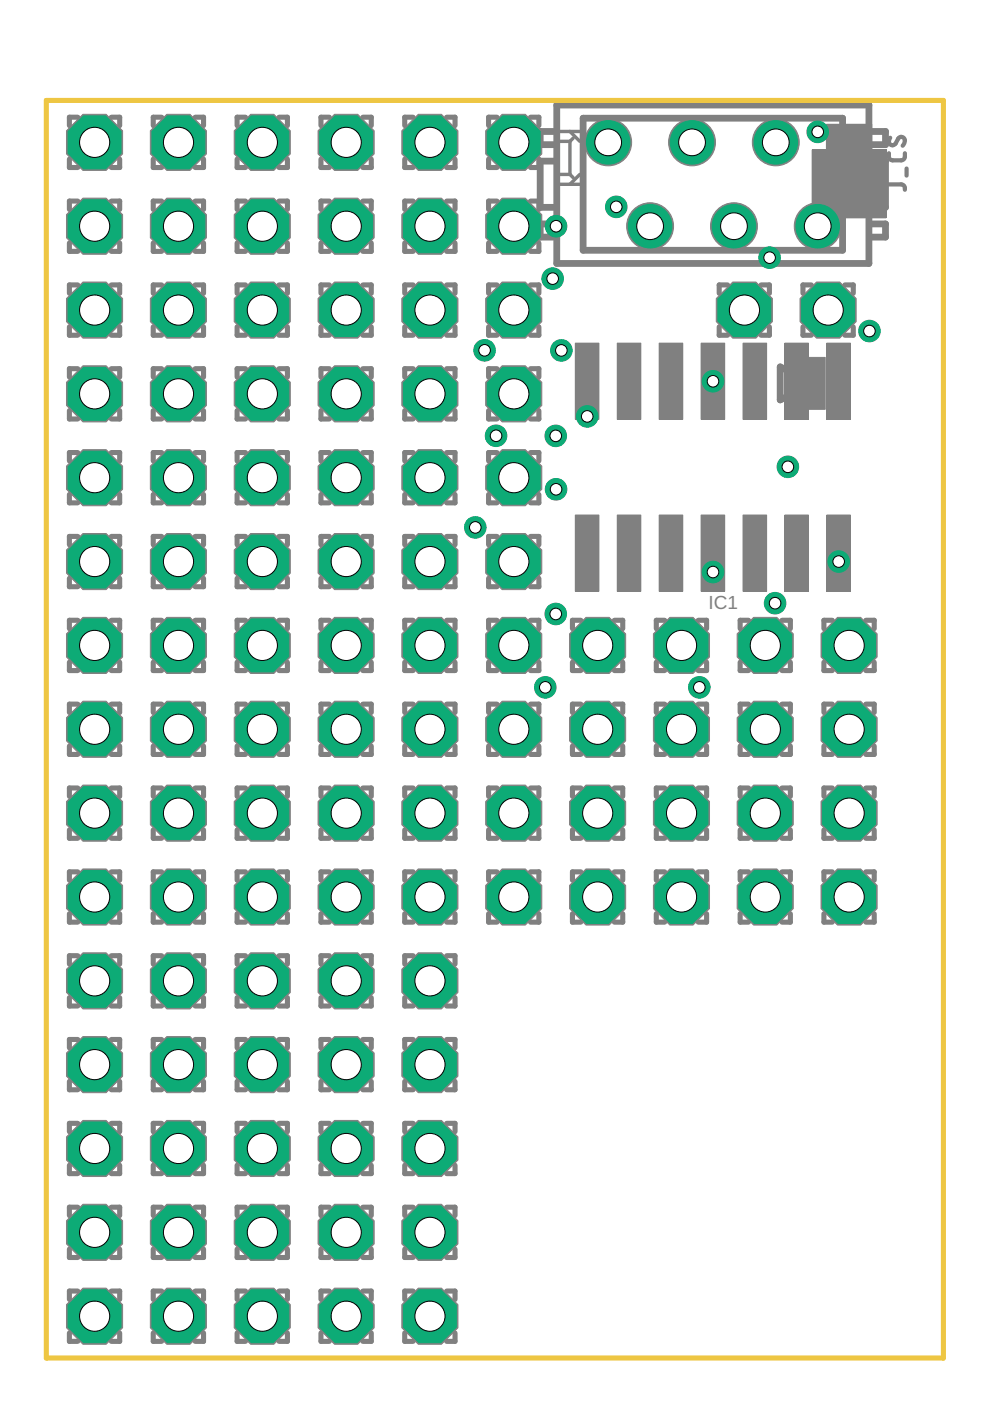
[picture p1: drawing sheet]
<svg xmlns="http://www.w3.org/2000/svg" width="210mm" height="297mm" viewBox="0 0 210 297" stroke-linecap="round" stroke-linejoin="round" font-family="sans-serif">
<defs><g id="words">
<text font-size="4" fill="#808080" x="150.2" y="129">IC1</text>
</g></defs>
<path d="M117.3 34.2h-2.8v9.8h2.8M117.3 27.9h-2.8v2.8h2.8M118 22.3h66.2v33.6h-66.2zM123.6 25.1h55v28h-55zM185 34.2h2.7v9.8h-2.7M185 27.9h2.7v2.8h-2.7M117.3 47.5h-2.8v2.8h2.8M185 47.5h2.7v2.8h-2.7M165.4 77.8l7 3.5-7 3.5z" fill="none" stroke="#808080" stroke-width="1.4"/>
<g fill="#808080" stroke="#808080" stroke-width=".21">
<path d="M170.7 75.8h4.3v11h-4.3z"/>
<path d="M175.3 72.7h5v16.2h-5z"/>
<path d="M175.3 109.2h5v16.2h-5z"/>
<path d="M166.4 72.7h5v16.2h-5z"/>
<path d="M157.5 72.7h5v16.2h-5z"/>
<path d="M166.4 109.2h5v16.2h-5z"/>
<path d="M157.5 109.2h5v16.2h-5z"/>
<path d="M148.7 72.7h4.9v16.2h-4.9z"/>
<path d="M148.7 109.2h4.9v16.2h-4.9z"/>
<path d="M139.8 72.7h5v16.2h-5z"/>
<path d="M130.9 72.7h5v16.2h-5z"/>
<path d="M139.8 109.2h5v16.2h-5z"/>
<path d="M130.9 109.2h5v16.2h-5z"/>
<path d="M122 72.7h5v16.2h-5z"/>
<path d="M122 109.2h5v16.2h-5z"/>
<path d="M175.2 26.4h9.6v5.1h-9.6z"/>
<path d="M175.2 32h9.6v5.2h-9.6z"/>
<path d="M175.2 37.7h9.6v5.2h-9.6z"/>
<path d="M175.7 73.1h4.2v15.5h-4.2z"/>
<path d="M175.7 109.6h4.2v15.4h-4.2z"/>
<path d="M166.8 73.1h4.2v15.5h-4.2z"/>
<path d="M157.9 73.1h4.3v15.5h-4.3z"/>
<path d="M166.8 109.6h4.2v15.4h-4.2z"/>
<path d="M157.9 109.6h4.3v15.4h-4.3z"/>
<path d="M149 73.1h4.3v15.5h-4.3z"/>
<path d="M149 109.6h4.3v15.4h-4.3z"/>
<path d="M140.1 73.1h4.3v15.5h-4.3z"/>
<path d="M131.2 73.1h4.3v15.5h-4.3z"/>
<path d="M140.1 109.6h4.3v15.4h-4.3z"/>
<path d="M131.2 109.6h4.3v15.4h-4.3z"/>
<path d="M122.3 73.1h4.3v15.5h-4.3z"/>
<path d="M122.3 109.6h4.3v15.4h-4.3z"/>
<path d="M172.2 31.8h15.7v14.4h-15.7z"/>
<circle cx="91.1" cy="279.1" r="6.4"/>
<circle cx="73.4" cy="279.1" r="6.4"/>
<circle cx="55.6" cy="279.1" r="6.4"/>
<circle cx="37.8" cy="279.1" r="6.4"/>
<circle cx="20" cy="279.1" r="6.4"/>
<circle cx="20" cy="261.3" r="6.4"/>
<circle cx="37.8" cy="261.3" r="6.4"/>
<circle cx="91.1" cy="261.3" r="6.4"/>
<circle cx="55.6" cy="261.3" r="6.4"/>
<circle cx="73.4" cy="261.3" r="6.4"/>
<circle cx="91.1" cy="243.5" r="6.4"/>
<circle cx="73.4" cy="243.5" r="6.4"/>
<circle cx="37.8" cy="243.5" r="6.4"/>
<circle cx="55.6" cy="243.5" r="6.4"/>
<circle cx="20" cy="243.5" r="6.4"/>
<circle cx="91.1" cy="225.7" r="6.4"/>
<circle cx="73.4" cy="225.7" r="6.4"/>
<circle cx="55.6" cy="225.7" r="6.4"/>
<circle cx="37.8" cy="225.7" r="6.4"/>
<circle cx="20" cy="225.7" r="6.4"/>
<circle cx="91.1" cy="208" r="6.4"/>
<circle cx="20" cy="154.6" r="6.4"/>
<circle cx="91.1" cy="154.6" r="6.4"/>
<circle cx="55.6" cy="154.6" r="6.4"/>
<circle cx="37.8" cy="154.6" r="6.4"/>
<circle cx="37.8" cy="172.4" r="6.4"/>
<circle cx="73.4" cy="154.6" r="6.4"/>
<circle cx="91.1" cy="172.4" r="6.4"/>
<circle cx="73.4" cy="172.4" r="6.4"/>
<circle cx="20" cy="172.4" r="6.4"/>
<circle cx="91.1" cy="190.2" r="6.4"/>
<circle cx="73.4" cy="190.2" r="6.4"/>
<circle cx="55.6" cy="172.4" r="6.4"/>
<circle cx="37.8" cy="208" r="6.4"/>
<circle cx="55.6" cy="208" r="6.4"/>
<circle cx="20" cy="208" r="6.4"/>
<circle cx="20" cy="190.2" r="6.4"/>
<circle cx="73.4" cy="208" r="6.4"/>
<circle cx="55.6" cy="190.2" r="6.4"/>
<circle cx="37.8" cy="190.2" r="6.4"/>
<circle cx="91.1" cy="136.8" r="6.4"/>
<circle cx="55.6" cy="136.8" r="6.4"/>
<circle cx="73.4" cy="119.1" r="6.4"/>
<circle cx="91.1" cy="119.1" r="6.4"/>
<circle cx="20" cy="136.8" r="6.4"/>
<circle cx="73.4" cy="136.8" r="6.4"/>
<circle cx="37.8" cy="136.8" r="6.4"/>
<circle cx="37.8" cy="119.1" r="6.4"/>
<circle cx="55.6" cy="119.1" r="6.4"/>
<circle cx="37.8" cy="101.3" r="6.4"/>
<circle cx="55.6" cy="101.3" r="6.4"/>
<circle cx="73.4" cy="101.3" r="6.4"/>
<circle cx="20" cy="119.1" r="6.4"/>
<circle cx="73.4" cy="83.5" r="6.4"/>
<circle cx="91.1" cy="83.5" r="6.4"/>
<circle cx="20" cy="101.3" r="6.4"/>
<circle cx="91.1" cy="101.3" r="6.4"/>
<circle cx="55.6" cy="83.5" r="6.4"/>
<circle cx="37.8" cy="83.5" r="6.4"/>
<circle cx="20" cy="83.5" r="6.4"/>
<circle cx="91.1" cy="65.7" r="6.4"/>
<circle cx="73.4" cy="65.7" r="6.4"/>
<circle cx="55.6" cy="65.7" r="6.4"/>
<circle cx="37.8" cy="65.7" r="6.4"/>
<circle cx="20" cy="65.7" r="6.4"/>
<circle cx="55.6" cy="48" r="6.4"/>
<circle cx="73.4" cy="48" r="6.4"/>
<circle cx="37.8" cy="48" r="6.4"/>
<circle cx="20" cy="48" r="6.4"/>
<circle cx="91.1" cy="48" r="6.4"/>
<circle cx="37.8" cy="30.2" r="6.4"/>
<circle cx="55.6" cy="30.2" r="6.4"/>
<circle cx="91.1" cy="30.2" r="6.4"/>
<circle cx="73.4" cy="30.2" r="6.4"/>
<circle cx="20" cy="30.2" r="6.4"/>
<circle cx="180" cy="190.2" r="6.4"/>
<circle cx="162.2" cy="190.2" r="6.4"/>
<circle cx="144.5" cy="190.2" r="6.4"/>
<circle cx="126.7" cy="190.2" r="6.4"/>
<circle cx="108.9" cy="190.2" r="6.4"/>
<circle cx="108.9" cy="172.4" r="6.4"/>
<circle cx="108.9" cy="154.6" r="6.4"/>
<circle cx="108.9" cy="136.8" r="6.4"/>
<circle cx="108.9" cy="119.1" r="6.4"/>
<circle cx="108.9" cy="101.3" r="6.4"/>
<circle cx="108.9" cy="83.5" r="6.4"/>
<circle cx="108.9" cy="65.7" r="6.4"/>
<circle cx="108.9" cy="48" r="6.4"/>
<circle cx="108.9" cy="30.2" r="6.4"/>
<circle cx="157.8" cy="65.7" r="6.4"/>
<circle cx="175.6" cy="65.7" r="6.4"/>
<circle cx="162.2" cy="136.8" r="6.4"/>
<circle cx="162.2" cy="154.6" r="6.4"/>
<circle cx="144.5" cy="172.4" r="6.4"/>
<circle cx="126.7" cy="172.4" r="6.4"/>
<circle cx="126.7" cy="154.6" r="6.4"/>
<circle cx="162.2" cy="172.4" r="6.4"/>
<circle cx="126.7" cy="136.8" r="6.4"/>
<circle cx="144.5" cy="136.8" r="6.4"/>
<circle cx="144.5" cy="154.6" r="6.4"/>
<circle cx="180" cy="172.4" r="6.4"/>
<circle cx="180" cy="136.8" r="6.4"/>
<circle cx="180" cy="154.6" r="6.4"/>
</g>
<g fill="none" stroke="#808080" stroke-width="1.1">
<path d="M14.7 33.7v1.8h1.8M16.5 24.8h-1.8v1.8M23.6 24.8h1.8v1.8M25.4 33.7v1.8h-1.8M32.5 33.7v1.8h1.8M34.3 24.8h-1.8v1.8M41.4 24.8h1.8v1.8M43.2 33.7v1.8h-1.8M50.3 33.7v1.8h1.7M52 24.8h-1.7v1.8M59.2 24.8h1.7v1.8M60.9 33.7v1.8h-1.7"/>
<path d="M68.1 33.7v1.8h1.7M69.8 24.8h-1.7v1.8M76.9 24.8h1.8v1.8M78.7 33.7v1.8h-1.8M85.8 33.7v1.8h1.8M87.6 24.8h-1.8v1.8M94.7 24.8h1.8v1.8M96.5 33.7v1.8h-1.8M103.6 33.7v1.8h1.8M105.4 24.8h-1.8v1.8M112.5 24.8h1.8v1.8M114.3 33.7v1.8h-1.8"/>
<path d="M14.7 51.5v1.8h1.8M16.5 42.6h-1.8v1.8M23.6 42.6h1.8v1.8M25.4 51.5v1.8h-1.8M32.5 51.5v1.8h1.8M34.3 42.6h-1.8v1.8M41.4 42.6h1.8v1.8M43.2 51.5v1.8h-1.8M50.3 51.5v1.8h1.7M52 42.6h-1.7v1.8M59.2 42.6h1.7v1.8M60.9 51.5v1.8h-1.7"/>
<path d="M68.1 51.5v1.8h1.7M69.8 42.6h-1.7v1.8M76.9 42.6h1.8v1.8M78.7 51.5v1.8h-1.8M85.8 51.5v1.8h1.8M87.6 42.6h-1.8v1.8M94.7 42.6h1.8v1.8M96.5 51.5v1.8h-1.8M103.6 51.5v1.8h1.8M105.4 42.6h-1.8v1.8M112.5 42.6h1.8v1.8M114.3 51.5v1.8h-1.8"/>
<path d="M14.7 69.3v1.8h1.8M16.5 60.4h-1.8v1.8M16.5 78.2h-1.8v1.7M23.6 60.4h1.8v1.8M23.6 78.2h1.8v1.7M25.4 69.3v1.8h-1.8M32.5 69.3v1.8h1.8M34.3 60.4h-1.8v1.8M34.3 78.2h-1.8v1.7M41.4 60.4h1.8v1.8M41.4 78.2h1.8v1.7M43.2 69.3v1.8h-1.8"/>
<path d="M50.3 69.3v1.8h1.7M52 60.4h-1.7v1.8M52 78.2h-1.7v1.7M59.2 60.4h1.7v1.8M59.2 78.2h1.7v1.7M60.9 69.3v1.8h-1.7M68.1 69.3v1.8h1.7M69.8 60.4h-1.7v1.8M69.8 78.2h-1.7v1.7M76.9 60.4h1.8v1.8M76.9 78.2h1.8v1.7M78.7 69.3v1.8h-1.8"/>
<path d="M85.8 69.3v1.8h1.8M87.6 60.4h-1.8v1.8M87.6 78.2h-1.8v1.7M94.7 60.4h1.8v1.8M94.7 78.2h1.8v1.7M96.5 69.3v1.8h-1.8M103.6 69.3v1.8h1.8M105.4 78.2h-1.8v1.7M105.4 60.4h-1.8v1.8M112.5 78.2h1.8v1.7M112.5 60.4h1.8v1.8M114.3 69.3v1.8h-1.8"/>
<path d="M152.5 69.3v1.8h1.8M154.3 60.4h-1.8v1.8M161.4 60.4h1.7v1.8M163.1 69.3v1.8h-1.7M170.2 69.3v1.8h1.8M172 60.4h-1.8v1.8M179.1 60.4h1.8v1.8M180.9 69.3v1.8h-1.8M14.7 87.1v1.7h1.8M16.5 95.9h-1.8v1.8M23.6 95.9h1.8v1.8M25.4 87.1v1.7h-1.8"/>
<path d="M32.5 87.1v1.7h1.8M34.3 95.9h-1.8v1.8M41.4 95.9h1.8v1.8M43.2 87.1v1.7h-1.8M50.3 87.1v1.7h1.7M52 95.9h-1.7v1.8M59.2 95.9h1.7v1.8M60.9 87.1v1.7h-1.7M68.1 87.1v1.7h1.7M69.8 95.9h-1.7v1.8M76.9 95.9h1.8v1.8M78.7 87.1v1.7h-1.8"/>
<path d="M85.8 87.1v1.7h1.8M87.6 95.9h-1.8v1.8M94.7 95.9h1.8v1.8M96.5 87.1v1.7h-1.8M103.6 87.1v1.7h1.8M105.4 95.9h-1.8v1.8M112.5 95.9h1.8v1.8M114.3 87.1v1.7h-1.8M14.7 104.8v1.8h1.8M16.5 113.7h-1.8v1.8M23.6 113.7h1.8v1.8M25.4 104.8v1.8h-1.8"/>
<path d="M32.5 104.8v1.8h1.8M34.3 113.7h-1.8v1.8M41.4 113.7h1.8v1.8M43.2 104.8v1.8h-1.8M50.3 104.8v1.8h1.7M52 113.7h-1.7v1.8M59.2 113.7h1.7v1.8M60.9 104.8v1.8h-1.7M68.1 104.8v1.8h1.7M69.8 113.7h-1.7v1.8M76.9 113.7h1.8v1.8M78.7 104.8v1.8h-1.8"/>
<path d="M85.8 104.8v1.8h1.8M87.6 113.7h-1.8v1.8M94.7 113.7h1.8v1.8M96.5 104.8v1.8h-1.8M103.6 104.8v1.8h1.8M105.4 113.7h-1.8v1.8M112.5 113.7h1.8v1.8M114.3 104.8v1.8h-1.8M14.7 122.6v1.8h1.8M16.5 131.5h-1.8v1.8M23.6 131.5h1.8v1.8M25.4 122.6v1.8h-1.8"/>
<path d="M32.5 122.6v1.8h1.8M34.3 131.5h-1.8v1.8M41.4 131.5h1.8v1.8M43.2 122.6v1.8h-1.8M50.3 122.6v1.8h1.7M52 131.5h-1.7v1.8M59.2 131.5h1.7v1.8M60.9 122.6v1.8h-1.7M68.1 122.6v1.8h1.7M69.8 131.5h-1.7v1.8M76.9 131.5h1.8v1.8M78.7 122.6v1.8h-1.8"/>
<path d="M85.8 122.6v1.8h1.8M87.6 131.5h-1.8v1.8M94.7 131.5h1.8v1.8M96.5 122.6v1.8h-1.8M103.6 122.6v1.8h1.8M105.4 131.5h-1.8v1.8M112.5 131.5h1.8v1.8M114.3 122.6v1.8h-1.8M123.1 131.5h-1.7v1.8M130.3 131.5h1.7v1.8M140.9 131.5h-1.8v1.8M148 131.5h1.8v1.8"/>
<path d="M158.7 131.5h-1.8v1.8M165.8 131.5h1.8v1.8M176.5 131.5h-1.8v1.8M183.6 131.5h1.8v1.8M14.7 140.4v1.8h1.8M14.7 158.2v1.8h1.8M16.5 149.3h-1.8v1.8M23.6 149.3h1.8v1.8M25.4 140.4v1.8h-1.8M25.4 158.2v1.8h-1.8M32.5 140.4v1.8h1.8M32.5 158.2v1.8h1.8"/>
<path d="M34.3 149.3h-1.8v1.8M41.4 149.3h1.8v1.8M43.2 140.4v1.8h-1.8M43.2 158.2v1.8h-1.8M50.3 140.4v1.8h1.7M50.3 158.2v1.8h1.7M52 149.3h-1.7v1.8M59.2 149.3h1.7v1.8M60.9 140.4v1.8h-1.7M60.9 158.2v1.8h-1.7M68.1 140.4v1.8h1.7M68.1 158.2v1.8h1.7"/>
<path d="M69.8 149.3h-1.7v1.8M76.9 149.3h1.8v1.8M78.7 140.4v1.8h-1.8M78.7 158.2v1.8h-1.8M85.8 140.4v1.8h1.8M85.8 158.2v1.8h1.8M87.6 149.3h-1.8v1.8M94.7 149.3h1.8v1.8M96.5 140.4v1.8h-1.8M96.5 158.2v1.8h-1.8M103.6 158.2v1.8h1.8M103.6 140.4v1.8h1.8"/>
<path d="M105.4 149.3h-1.8v1.8M112.5 149.3h1.8v1.8M114.3 158.2v1.8h-1.8M114.3 140.4v1.8h-1.8M121.4 158.2v1.8h1.7M121.4 140.4v1.8h1.7M123.1 149.3h-1.7v1.8M130.3 149.3h1.7v1.8M132 158.2v1.8h-1.7M132 140.4v1.8h-1.7M139.1 158.2v1.8h1.8M139.1 140.4v1.8h1.8"/>
<path d="M140.9 149.3h-1.8v1.8M148 149.3h1.8v1.8M149.8 158.2v1.8h-1.8M149.8 140.4v1.8h-1.8M156.9 158.2v1.8h1.8M156.9 140.4v1.8h1.8M158.7 149.3h-1.8v1.8M165.8 149.3h1.8v1.8M167.6 158.2v1.8h-1.8M167.6 140.4v1.8h-1.8M174.7 158.2v1.8h1.8M174.7 140.4v1.8h1.8"/>
<path d="M176.5 149.3h-1.8v1.8M183.6 149.3h1.8v1.8M185.4 158.2v1.8h-1.8M185.4 140.4v1.8h-1.8M14.7 176v1.7h1.8M16.5 167.1h-1.8v1.7M23.6 167.1h1.8v1.7M25.4 176v1.7h-1.8M32.5 176v1.7h1.8M34.3 167.1h-1.8v1.7M41.4 167.1h1.8v1.7M43.2 176v1.7h-1.8"/>
<path d="M50.3 176v1.7h1.7M52 167.1h-1.7v1.7M59.2 167.1h1.7v1.7M60.9 176v1.7h-1.7M68.1 176v1.7h1.7M69.8 167.1h-1.7v1.7M76.9 167.1h1.8v1.7M78.7 176v1.7h-1.8M85.8 176v1.7h1.8M87.6 167.1h-1.8v1.7M94.7 167.1h1.8v1.7M96.5 176v1.7h-1.8"/>
<path d="M103.6 176v1.7h1.8M105.4 167.1h-1.8v1.7M112.5 167.1h1.8v1.7M114.3 176v1.7h-1.8M121.4 176v1.7h1.7M123.1 167.1h-1.7v1.7M130.3 167.1h1.7v1.7M132 176v1.7h-1.7M139.1 176v1.7h1.8M140.9 167.1h-1.8v1.7M148 167.1h1.8v1.7M149.8 176v1.7h-1.8"/>
<path d="M156.9 176v1.7h1.8M158.7 167.1h-1.8v1.7M165.8 167.1h1.8v1.7M167.6 176v1.7h-1.8M174.7 176v1.7h1.8M176.5 167.1h-1.8v1.7M183.6 167.1h1.8v1.7M185.4 176v1.7h-1.8M14.7 193.7v1.8h1.8M16.5 184.8h-1.8v1.8M23.6 184.8h1.8v1.8M25.4 193.7v1.8h-1.8"/>
<path d="M32.5 193.7v1.8h1.8M34.3 184.8h-1.8v1.8M41.4 184.8h1.8v1.8M43.2 193.7v1.8h-1.8M50.3 193.7v1.8h1.7M52 184.8h-1.7v1.8M59.2 184.8h1.7v1.8M60.9 193.7v1.8h-1.7M68.1 193.7v1.8h1.7M69.8 184.8h-1.7v1.8M76.9 184.8h1.8v1.8M78.7 193.7v1.8h-1.8"/>
<path d="M85.8 193.7v1.8h1.8M87.6 184.8h-1.8v1.8M94.7 184.8h1.8v1.8M96.5 193.7v1.8h-1.8M103.6 193.7v1.8h1.8M105.4 184.8h-1.8v1.8M112.5 184.8h1.8v1.8M114.3 193.7v1.8h-1.8M121.4 193.7v1.8h1.7M123.1 184.8h-1.7v1.8M130.3 184.8h1.7v1.8M132 193.7v1.8h-1.7"/>
<path d="M139.1 193.7v1.8h1.8M140.9 184.8h-1.8v1.8M148 184.8h1.8v1.8M149.8 193.7v1.8h-1.8M156.9 193.7v1.8h1.8M158.7 184.8h-1.8v1.8M165.8 184.8h1.8v1.8M167.6 193.7v1.8h-1.8M174.7 193.7v1.8h1.8M176.5 184.8h-1.8v1.8M183.6 184.8h1.8v1.8M185.4 193.7v1.8h-1.8"/>
<path d="M14.7 211.5v1.8h1.8M16.5 202.6h-1.8v1.8M23.6 202.6h1.8v1.8M25.4 211.5v1.8h-1.8M32.5 211.5v1.8h1.8M34.3 202.6h-1.8v1.8M41.4 202.6h1.8v1.8M43.2 211.5v1.8h-1.8M50.3 211.5v1.8h1.7M52 202.6h-1.7v1.8M59.2 202.6h1.7v1.8M60.9 211.5v1.8h-1.7"/>
<path d="M68.1 211.5v1.8h1.7M69.8 202.6h-1.7v1.8M76.9 202.6h1.8v1.8M78.7 211.5v1.8h-1.8M85.8 211.5v1.8h1.8M87.6 202.6h-1.8v1.8M94.7 202.6h1.8v1.8M96.5 211.5v1.8h-1.8M14.7 229.3v1.8h1.8M16.5 220.4h-1.8v1.8M16.5 238.2h-1.8v1.7M23.6 220.4h1.8v1.8"/>
<path d="M23.6 238.2h1.8v1.7M25.4 229.3v1.8h-1.8M32.5 229.3v1.8h1.8M34.3 220.4h-1.8v1.8M34.3 238.2h-1.8v1.7M41.4 220.4h1.8v1.8M41.4 238.2h1.8v1.7M43.2 229.3v1.8h-1.8M50.3 229.3v1.8h1.7M52 220.4h-1.7v1.8M52 238.2h-1.7v1.7M59.2 220.4h1.7v1.8"/>
<path d="M59.2 238.2h1.7v1.7M60.9 229.3v1.8h-1.7M68.1 229.3v1.8h1.7M69.8 220.4h-1.7v1.8M69.8 238.2h-1.7v1.7M76.9 220.4h1.8v1.8M76.9 238.2h1.8v1.7M78.7 229.3v1.8h-1.8M85.8 229.3v1.8h1.8M87.6 220.4h-1.8v1.8M87.6 238.2h-1.8v1.7M94.7 220.4h1.8v1.8"/>
<path d="M94.7 238.2h1.8v1.7M96.5 229.3v1.8h-1.8M14.7 247.1v1.7h1.8M16.5 255.9h-1.8v1.8M23.6 255.9h1.8v1.8M25.4 247.1v1.7h-1.8M32.5 247.1v1.7h1.8M34.3 255.9h-1.8v1.8M41.4 255.9h1.8v1.8M43.2 247.1v1.7h-1.8M50.3 247.1v1.7h1.7M52 255.9h-1.7v1.8"/>
<path d="M59.2 255.9h1.7v1.8M60.9 247.1v1.7h-1.7M68.1 247.1v1.7h1.7M69.8 255.9h-1.7v1.8M76.9 255.9h1.8v1.8M78.7 247.1v1.7h-1.8M85.8 247.1v1.7h1.8M87.6 255.9h-1.8v1.8M94.7 255.9h1.8v1.8M96.5 247.1v1.7h-1.8M14.7 264.8v1.8h1.8M16.5 273.7h-1.8v1.8"/>
<path d="M23.6 273.7h1.8v1.8M25.4 264.8v1.8h-1.8M32.5 264.8v1.8h1.8M34.3 273.7h-1.8v1.8M41.4 273.7h1.8v1.8M43.2 264.8v1.8h-1.8M50.3 264.8v1.8h1.7M52 273.7h-1.7v1.8M59.2 273.7h1.7v1.8M60.9 264.8v1.8h-1.7M68.1 264.8v1.8h1.7M69.8 273.7h-1.7v1.8"/>
<path d="M76.9 273.7h1.8v1.8M78.7 264.8v1.8h-1.8M85.8 264.8v1.8h1.8M87.6 273.7h-1.8v1.8M94.7 273.7h1.8v1.8M96.5 264.8v1.8h-1.8M14.7 282.6v1.8h1.8M25.4 282.6v1.8h-1.8M32.5 282.6v1.8h1.8M43.2 282.6v1.8h-1.8M50.3 282.6v1.8h1.7M60.9 282.6v1.8h-1.7"/>
<path d="M68.1 282.6v1.8h1.7M78.7 282.6v1.8h-1.8M85.8 282.6v1.8h1.8M96.5 282.6v1.8h-1.8"/>
</g>
<path d="M118.7 27.9h4.2M118.7 39.1h4.2M118.7 30h2.1M118.7 37h2.1M120.8 27.9l2.1 2.1M120.8 30v7M120.8 37l.7 .7M121.5 29.3l-.7 .7M122.9 37l-2.1 2.1" fill="none" stroke="#808080" stroke-width=".72"/>
<g fill="#808080" stroke="#808080" stroke-width=".21">
<circle cx="128.9" cy="30.2" r="5"/>
<circle cx="137.8" cy="48" r="5"/>
<circle cx="146.7" cy="30.2" r="5"/>
<circle cx="155.6" cy="48" r="5"/>
<circle cx="164.5" cy="30.2" r="5"/>
<circle cx="173.4" cy="48" r="5"/>
</g>
<path d="M188.5 39.1h2.8l.5 .5 .1 .6M188.5 32.5l.1 1.2 .6 .3h1.9l.4-.2 .3-.3 .1-1M188.7 29.2a.89 .89 0 0 0-.2 1 .89 .89 0 0 0 .9 .6l.5-.4 .5-1a.81 .81 0 0 1 1.2-.2 .81 .81 0 0 1 .1 1.2l-.3 .5M192.2 35.7v1.5" fill="none" stroke="#808080" stroke-width=".89"/>
<circle cx="91.1" cy="279.1" r="6.1" fill="#0dab76" stroke="#0dab76" stroke-width=".21"/>
<circle cx="91.2" cy="279.1" r="3.2" fill="#fff" stroke="#000" stroke-width=".21"/>
<circle cx="73.4" cy="279.1" r="6.1" fill="#0dab76" stroke="#0dab76" stroke-width=".21"/>
<circle cx="73.4" cy="279.1" r="3.2" fill="#fff" stroke="#000" stroke-width=".21"/>
<circle cx="55.6" cy="279.1" r="6.1" fill="#0dab76" stroke="#0dab76" stroke-width=".21"/>
<circle cx="55.6" cy="279.1" r="3.2" fill="#fff" stroke="#000" stroke-width=".21"/>
<circle cx="37.8" cy="279.1" r="6.1" fill="#0dab76" stroke="#0dab76" stroke-width=".21"/>
<circle cx="37.8" cy="279.1" r="3.2" fill="#fff" stroke="#000" stroke-width=".21"/>
<circle cx="20" cy="279.1" r="6.1" fill="#0dab76" stroke="#0dab76" stroke-width=".21"/>
<circle cx="20.1" cy="279.1" r="3.2" fill="#fff" stroke="#000" stroke-width=".21"/>
<circle cx="20" cy="261.3" r="6.1" fill="#0dab76" stroke="#0dab76" stroke-width=".21"/>
<circle cx="20.1" cy="261.3" r="3.2" fill="#fff" stroke="#000" stroke-width=".21"/>
<circle cx="37.8" cy="261.3" r="6.1" fill="#0dab76" stroke="#0dab76" stroke-width=".21"/>
<circle cx="37.8" cy="261.3" r="3.2" fill="#fff" stroke="#000" stroke-width=".21"/>
<circle cx="91.1" cy="261.3" r="6.1" fill="#0dab76" stroke="#0dab76" stroke-width=".21"/>
<circle cx="91.2" cy="261.3" r="3.2" fill="#fff" stroke="#000" stroke-width=".21"/>
<circle cx="55.6" cy="261.3" r="6.1" fill="#0dab76" stroke="#0dab76" stroke-width=".21"/>
<circle cx="55.6" cy="261.3" r="3.2" fill="#fff" stroke="#000" stroke-width=".21"/>
<circle cx="73.4" cy="261.3" r="6.1" fill="#0dab76" stroke="#0dab76" stroke-width=".21"/>
<circle cx="73.4" cy="261.3" r="3.2" fill="#fff" stroke="#000" stroke-width=".21"/>
<circle cx="91.1" cy="243.5" r="6.1" fill="#0dab76" stroke="#0dab76" stroke-width=".21"/>
<circle cx="91.2" cy="243.5" r="3.2" fill="#fff" stroke="#000" stroke-width=".21"/>
<circle cx="73.4" cy="243.5" r="6.1" fill="#0dab76" stroke="#0dab76" stroke-width=".21"/>
<circle cx="73.4" cy="243.5" r="3.2" fill="#fff" stroke="#000" stroke-width=".21"/>
<circle cx="37.8" cy="243.5" r="6.1" fill="#0dab76" stroke="#0dab76" stroke-width=".21"/>
<circle cx="37.8" cy="243.5" r="3.2" fill="#fff" stroke="#000" stroke-width=".21"/>
<circle cx="55.6" cy="243.5" r="6.1" fill="#0dab76" stroke="#0dab76" stroke-width=".21"/>
<circle cx="55.6" cy="243.5" r="3.2" fill="#fff" stroke="#000" stroke-width=".21"/>
<circle cx="20" cy="243.5" r="6.1" fill="#0dab76" stroke="#0dab76" stroke-width=".21"/>
<circle cx="20.1" cy="243.5" r="3.2" fill="#fff" stroke="#000" stroke-width=".21"/>
<circle cx="91.1" cy="225.7" r="6.1" fill="#0dab76" stroke="#0dab76" stroke-width=".21"/>
<circle cx="91.2" cy="225.7" r="3.2" fill="#fff" stroke="#000" stroke-width=".21"/>
<circle cx="73.4" cy="225.7" r="6.1" fill="#0dab76" stroke="#0dab76" stroke-width=".21"/>
<circle cx="73.4" cy="225.7" r="3.2" fill="#fff" stroke="#000" stroke-width=".21"/>
<circle cx="55.6" cy="225.7" r="6.1" fill="#0dab76" stroke="#0dab76" stroke-width=".21"/>
<circle cx="55.6" cy="225.7" r="3.2" fill="#fff" stroke="#000" stroke-width=".21"/>
<circle cx="37.8" cy="225.7" r="6.1" fill="#0dab76" stroke="#0dab76" stroke-width=".21"/>
<circle cx="37.8" cy="225.7" r="3.2" fill="#fff" stroke="#000" stroke-width=".21"/>
<circle cx="20" cy="225.7" r="6.1" fill="#0dab76" stroke="#0dab76" stroke-width=".21"/>
<circle cx="20.1" cy="225.7" r="3.2" fill="#fff" stroke="#000" stroke-width=".21"/>
<circle cx="91.1" cy="208" r="6.1" fill="#0dab76" stroke="#0dab76" stroke-width=".21"/>
<circle cx="91.2" cy="208" r="3.2" fill="#fff" stroke="#000" stroke-width=".21"/>
<circle cx="20" cy="154.6" r="6.1" fill="#0dab76" stroke="#0dab76" stroke-width=".21"/>
<circle cx="20.1" cy="154.6" r="3.2" fill="#fff" stroke="#000" stroke-width=".21"/>
<circle cx="91.1" cy="154.6" r="6.1" fill="#0dab76" stroke="#0dab76" stroke-width=".21"/>
<circle cx="91.2" cy="154.6" r="3.2" fill="#fff" stroke="#000" stroke-width=".21"/>
<circle cx="55.6" cy="154.6" r="6.1" fill="#0dab76" stroke="#0dab76" stroke-width=".21"/>
<circle cx="55.6" cy="154.6" r="3.2" fill="#fff" stroke="#000" stroke-width=".21"/>
<circle cx="37.8" cy="154.6" r="6.1" fill="#0dab76" stroke="#0dab76" stroke-width=".21"/>
<circle cx="37.8" cy="154.6" r="3.2" fill="#fff" stroke="#000" stroke-width=".21"/>
<circle cx="37.8" cy="172.4" r="6.1" fill="#0dab76" stroke="#0dab76" stroke-width=".21"/>
<circle cx="37.8" cy="172.4" r="3.2" fill="#fff" stroke="#000" stroke-width=".21"/>
<circle cx="73.4" cy="154.6" r="6.1" fill="#0dab76" stroke="#0dab76" stroke-width=".21"/>
<circle cx="73.4" cy="154.6" r="3.2" fill="#fff" stroke="#000" stroke-width=".21"/>
<circle cx="91.1" cy="172.4" r="6.1" fill="#0dab76" stroke="#0dab76" stroke-width=".21"/>
<circle cx="91.2" cy="172.4" r="3.2" fill="#fff" stroke="#000" stroke-width=".21"/>
<circle cx="73.4" cy="172.4" r="6.1" fill="#0dab76" stroke="#0dab76" stroke-width=".21"/>
<circle cx="73.4" cy="172.4" r="3.2" fill="#fff" stroke="#000" stroke-width=".21"/>
<circle cx="20" cy="172.4" r="6.1" fill="#0dab76" stroke="#0dab76" stroke-width=".21"/>
<circle cx="20.1" cy="172.4" r="3.2" fill="#fff" stroke="#000" stroke-width=".21"/>
<circle cx="91.1" cy="190.2" r="6.1" fill="#0dab76" stroke="#0dab76" stroke-width=".21"/>
<circle cx="91.2" cy="190.2" r="3.2" fill="#fff" stroke="#000" stroke-width=".21"/>
<circle cx="73.4" cy="190.2" r="6.1" fill="#0dab76" stroke="#0dab76" stroke-width=".21"/>
<circle cx="73.4" cy="190.2" r="3.2" fill="#fff" stroke="#000" stroke-width=".21"/>
<circle cx="55.6" cy="172.4" r="6.1" fill="#0dab76" stroke="#0dab76" stroke-width=".21"/>
<circle cx="55.6" cy="172.4" r="3.2" fill="#fff" stroke="#000" stroke-width=".21"/>
<circle cx="37.8" cy="208" r="6.1" fill="#0dab76" stroke="#0dab76" stroke-width=".21"/>
<circle cx="37.8" cy="208" r="3.2" fill="#fff" stroke="#000" stroke-width=".21"/>
<circle cx="55.6" cy="208" r="6.1" fill="#0dab76" stroke="#0dab76" stroke-width=".21"/>
<circle cx="55.6" cy="208" r="3.2" fill="#fff" stroke="#000" stroke-width=".21"/>
<circle cx="20" cy="208" r="6.1" fill="#0dab76" stroke="#0dab76" stroke-width=".21"/>
<circle cx="20.1" cy="208" r="3.2" fill="#fff" stroke="#000" stroke-width=".21"/>
<circle cx="20" cy="190.2" r="6.1" fill="#0dab76" stroke="#0dab76" stroke-width=".21"/>
<circle cx="20.1" cy="190.2" r="3.2" fill="#fff" stroke="#000" stroke-width=".21"/>
<circle cx="73.4" cy="208" r="6.1" fill="#0dab76" stroke="#0dab76" stroke-width=".21"/>
<circle cx="73.4" cy="208" r="3.2" fill="#fff" stroke="#000" stroke-width=".21"/>
<circle cx="55.6" cy="190.2" r="6.1" fill="#0dab76" stroke="#0dab76" stroke-width=".21"/>
<circle cx="55.6" cy="190.2" r="3.2" fill="#fff" stroke="#000" stroke-width=".21"/>
<circle cx="37.8" cy="190.2" r="6.1" fill="#0dab76" stroke="#0dab76" stroke-width=".21"/>
<circle cx="37.8" cy="190.2" r="3.2" fill="#fff" stroke="#000" stroke-width=".21"/>
<circle cx="128.9" cy="30.2" r="4.6" fill="#0dab76" stroke="#0dab76" stroke-width=".21"/>
<circle cx="128.9" cy="30.2" r="2.84" fill="#fff" stroke="#000" stroke-width=".21"/>
<circle cx="137.8" cy="48" r="4.6" fill="#0dab76" stroke="#0dab76" stroke-width=".21"/>
<circle cx="137.8" cy="48" r="2.84" fill="#fff" stroke="#000" stroke-width=".21"/>
<circle cx="146.7" cy="30.2" r="4.6" fill="#0dab76" stroke="#0dab76" stroke-width=".21"/>
<circle cx="146.7" cy="30.2" r="2.84" fill="#fff" stroke="#000" stroke-width=".21"/>
<circle cx="155.6" cy="48" r="4.6" fill="#0dab76" stroke="#0dab76" stroke-width=".21"/>
<circle cx="155.6" cy="48" r="2.84" fill="#fff" stroke="#000" stroke-width=".21"/>
<circle cx="164.5" cy="30.2" r="4.6" fill="#0dab76" stroke="#0dab76" stroke-width=".21"/>
<circle cx="164.5" cy="30.2" r="2.84" fill="#fff" stroke="#000" stroke-width=".21"/>
<circle cx="173.4" cy="48" r="4.6" fill="#0dab76" stroke="#0dab76" stroke-width=".21"/>
<circle cx="173.4" cy="48" r="2.84" fill="#fff" stroke="#000" stroke-width=".21"/>
<circle cx="91.1" cy="136.8" r="6.1" fill="#0dab76" stroke="#0dab76" stroke-width=".21"/>
<circle cx="91.2" cy="136.8" r="3.2" fill="#fff" stroke="#000" stroke-width=".21"/>
<circle cx="55.6" cy="136.8" r="6.1" fill="#0dab76" stroke="#0dab76" stroke-width=".21"/>
<circle cx="55.6" cy="136.8" r="3.2" fill="#fff" stroke="#000" stroke-width=".21"/>
<circle cx="73.4" cy="119.1" r="6.1" fill="#0dab76" stroke="#0dab76" stroke-width=".21"/>
<circle cx="73.4" cy="119.1" r="3.2" fill="#fff" stroke="#000" stroke-width=".21"/>
<circle cx="91.1" cy="119.1" r="6.1" fill="#0dab76" stroke="#0dab76" stroke-width=".21"/>
<circle cx="91.2" cy="119.1" r="3.2" fill="#fff" stroke="#000" stroke-width=".21"/>
<circle cx="20" cy="136.8" r="6.1" fill="#0dab76" stroke="#0dab76" stroke-width=".21"/>
<circle cx="20.1" cy="136.8" r="3.2" fill="#fff" stroke="#000" stroke-width=".21"/>
<circle cx="73.4" cy="136.8" r="6.1" fill="#0dab76" stroke="#0dab76" stroke-width=".21"/>
<circle cx="73.4" cy="136.8" r="3.2" fill="#fff" stroke="#000" stroke-width=".21"/>
<circle cx="37.8" cy="136.8" r="6.1" fill="#0dab76" stroke="#0dab76" stroke-width=".21"/>
<circle cx="37.8" cy="136.8" r="3.2" fill="#fff" stroke="#000" stroke-width=".21"/>
<circle cx="37.8" cy="119.1" r="6.1" fill="#0dab76" stroke="#0dab76" stroke-width=".21"/>
<circle cx="37.8" cy="119.1" r="3.2" fill="#fff" stroke="#000" stroke-width=".21"/>
<circle cx="55.6" cy="119.1" r="6.1" fill="#0dab76" stroke="#0dab76" stroke-width=".21"/>
<circle cx="55.6" cy="119.1" r="3.2" fill="#fff" stroke="#000" stroke-width=".21"/>
<circle cx="37.8" cy="101.3" r="6.1" fill="#0dab76" stroke="#0dab76" stroke-width=".21"/>
<circle cx="37.8" cy="101.3" r="3.2" fill="#fff" stroke="#000" stroke-width=".21"/>
<circle cx="55.6" cy="101.3" r="6.1" fill="#0dab76" stroke="#0dab76" stroke-width=".21"/>
<circle cx="55.6" cy="101.3" r="3.2" fill="#fff" stroke="#000" stroke-width=".21"/>
<circle cx="73.4" cy="101.3" r="6.1" fill="#0dab76" stroke="#0dab76" stroke-width=".21"/>
<circle cx="73.4" cy="101.3" r="3.2" fill="#fff" stroke="#000" stroke-width=".21"/>
<circle cx="20" cy="119.1" r="6.1" fill="#0dab76" stroke="#0dab76" stroke-width=".21"/>
<circle cx="20.1" cy="119.1" r="3.2" fill="#fff" stroke="#000" stroke-width=".21"/>
<circle cx="73.4" cy="83.5" r="6.1" fill="#0dab76" stroke="#0dab76" stroke-width=".21"/>
<circle cx="73.4" cy="83.5" r="3.2" fill="#fff" stroke="#000" stroke-width=".21"/>
<circle cx="91.1" cy="83.5" r="6.1" fill="#0dab76" stroke="#0dab76" stroke-width=".21"/>
<circle cx="91.2" cy="83.5" r="3.2" fill="#fff" stroke="#000" stroke-width=".21"/>
<circle cx="20" cy="101.3" r="6.1" fill="#0dab76" stroke="#0dab76" stroke-width=".21"/>
<circle cx="20.1" cy="101.3" r="3.2" fill="#fff" stroke="#000" stroke-width=".21"/>
<circle cx="91.1" cy="101.3" r="6.1" fill="#0dab76" stroke="#0dab76" stroke-width=".21"/>
<circle cx="91.2" cy="101.3" r="3.2" fill="#fff" stroke="#000" stroke-width=".21"/>
<circle cx="55.6" cy="83.5" r="6.1" fill="#0dab76" stroke="#0dab76" stroke-width=".21"/>
<circle cx="55.6" cy="83.5" r="3.2" fill="#fff" stroke="#000" stroke-width=".21"/>
<circle cx="37.8" cy="83.5" r="6.1" fill="#0dab76" stroke="#0dab76" stroke-width=".21"/>
<circle cx="37.8" cy="83.5" r="3.2" fill="#fff" stroke="#000" stroke-width=".21"/>
<circle cx="20" cy="83.5" r="6.1" fill="#0dab76" stroke="#0dab76" stroke-width=".21"/>
<circle cx="20.1" cy="83.5" r="3.2" fill="#fff" stroke="#000" stroke-width=".21"/>
<circle cx="91.1" cy="65.7" r="6.1" fill="#0dab76" stroke="#0dab76" stroke-width=".21"/>
<circle cx="91.2" cy="65.7" r="3.2" fill="#fff" stroke="#000" stroke-width=".21"/>
<circle cx="73.4" cy="65.7" r="6.1" fill="#0dab76" stroke="#0dab76" stroke-width=".21"/>
<circle cx="73.4" cy="65.7" r="3.2" fill="#fff" stroke="#000" stroke-width=".21"/>
<circle cx="55.6" cy="65.7" r="6.1" fill="#0dab76" stroke="#0dab76" stroke-width=".21"/>
<circle cx="55.6" cy="65.7" r="3.2" fill="#fff" stroke="#000" stroke-width=".21"/>
<circle cx="37.8" cy="65.7" r="6.1" fill="#0dab76" stroke="#0dab76" stroke-width=".21"/>
<circle cx="37.8" cy="65.7" r="3.2" fill="#fff" stroke="#000" stroke-width=".21"/>
<circle cx="20" cy="65.7" r="6.1" fill="#0dab76" stroke="#0dab76" stroke-width=".21"/>
<circle cx="20.1" cy="65.7" r="3.2" fill="#fff" stroke="#000" stroke-width=".21"/>
<circle cx="55.6" cy="48" r="6.1" fill="#0dab76" stroke="#0dab76" stroke-width=".21"/>
<circle cx="55.6" cy="48" r="3.2" fill="#fff" stroke="#000" stroke-width=".21"/>
<circle cx="73.4" cy="48" r="6.1" fill="#0dab76" stroke="#0dab76" stroke-width=".21"/>
<circle cx="73.4" cy="48" r="3.2" fill="#fff" stroke="#000" stroke-width=".21"/>
<circle cx="37.8" cy="48" r="6.1" fill="#0dab76" stroke="#0dab76" stroke-width=".21"/>
<circle cx="37.8" cy="48" r="3.2" fill="#fff" stroke="#000" stroke-width=".21"/>
<circle cx="20" cy="48" r="6.1" fill="#0dab76" stroke="#0dab76" stroke-width=".21"/>
<circle cx="20.1" cy="48" r="3.2" fill="#fff" stroke="#000" stroke-width=".21"/>
<circle cx="91.1" cy="48" r="6.1" fill="#0dab76" stroke="#0dab76" stroke-width=".21"/>
<circle cx="91.2" cy="48" r="3.2" fill="#fff" stroke="#000" stroke-width=".21"/>
<circle cx="37.8" cy="30.2" r="6.1" fill="#0dab76" stroke="#0dab76" stroke-width=".21"/>
<circle cx="37.8" cy="30.2" r="3.2" fill="#fff" stroke="#000" stroke-width=".21"/>
<circle cx="55.6" cy="30.2" r="6.1" fill="#0dab76" stroke="#0dab76" stroke-width=".21"/>
<circle cx="55.6" cy="30.2" r="3.2" fill="#fff" stroke="#000" stroke-width=".21"/>
<circle cx="91.1" cy="30.2" r="6.1" fill="#0dab76" stroke="#0dab76" stroke-width=".21"/>
<circle cx="91.2" cy="30.2" r="3.2" fill="#fff" stroke="#000" stroke-width=".21"/>
<circle cx="73.4" cy="30.2" r="6.1" fill="#0dab76" stroke="#0dab76" stroke-width=".21"/>
<circle cx="73.4" cy="30.2" r="3.2" fill="#fff" stroke="#000" stroke-width=".21"/>
<circle cx="20" cy="30.2" r="6.1" fill="#0dab76" stroke="#0dab76" stroke-width=".21"/>
<circle cx="20.1" cy="30.2" r="3.2" fill="#fff" stroke="#000" stroke-width=".21"/>
<circle cx="180" cy="190.2" r="6.1" fill="#0dab76" stroke="#0dab76" stroke-width=".21"/>
<circle cx="180" cy="190.2" r="3.2" fill="#fff" stroke="#000" stroke-width=".21"/>
<circle cx="162.2" cy="190.2" r="6.1" fill="#0dab76" stroke="#0dab76" stroke-width=".21"/>
<circle cx="162.3" cy="190.2" r="3.2" fill="#fff" stroke="#000" stroke-width=".21"/>
<circle cx="144.5" cy="190.2" r="6.1" fill="#0dab76" stroke="#0dab76" stroke-width=".21"/>
<circle cx="144.5" cy="190.2" r="3.2" fill="#fff" stroke="#000" stroke-width=".21"/>
<circle cx="126.7" cy="190.2" r="6.1" fill="#0dab76" stroke="#0dab76" stroke-width=".21"/>
<circle cx="126.7" cy="190.2" r="3.2" fill="#fff" stroke="#000" stroke-width=".21"/>
<circle cx="108.9" cy="190.2" r="6.1" fill="#0dab76" stroke="#0dab76" stroke-width=".21"/>
<circle cx="108.9" cy="190.2" r="3.2" fill="#fff" stroke="#000" stroke-width=".21"/>
<circle cx="108.9" cy="172.4" r="6.1" fill="#0dab76" stroke="#0dab76" stroke-width=".21"/>
<circle cx="108.9" cy="172.4" r="3.2" fill="#fff" stroke="#000" stroke-width=".21"/>
<circle cx="108.9" cy="154.6" r="6.1" fill="#0dab76" stroke="#0dab76" stroke-width=".21"/>
<circle cx="108.9" cy="154.6" r="3.2" fill="#fff" stroke="#000" stroke-width=".21"/>
<circle cx="108.9" cy="136.8" r="6.1" fill="#0dab76" stroke="#0dab76" stroke-width=".21"/>
<circle cx="108.9" cy="136.8" r="3.2" fill="#fff" stroke="#000" stroke-width=".21"/>
<circle cx="108.9" cy="119.1" r="6.1" fill="#0dab76" stroke="#0dab76" stroke-width=".21"/>
<circle cx="108.9" cy="119.1" r="3.2" fill="#fff" stroke="#000" stroke-width=".21"/>
<circle cx="108.9" cy="101.3" r="6.1" fill="#0dab76" stroke="#0dab76" stroke-width=".21"/>
<circle cx="108.9" cy="101.3" r="3.2" fill="#fff" stroke="#000" stroke-width=".21"/>
<circle cx="108.9" cy="83.5" r="6.1" fill="#0dab76" stroke="#0dab76" stroke-width=".21"/>
<circle cx="108.9" cy="83.5" r="3.2" fill="#fff" stroke="#000" stroke-width=".21"/>
<circle cx="108.9" cy="65.7" r="6.1" fill="#0dab76" stroke="#0dab76" stroke-width=".21"/>
<circle cx="108.9" cy="65.7" r="3.2" fill="#fff" stroke="#000" stroke-width=".21"/>
<circle cx="108.9" cy="48" r="6.1" fill="#0dab76" stroke="#0dab76" stroke-width=".21"/>
<circle cx="108.9" cy="48" r="3.2" fill="#fff" stroke="#000" stroke-width=".21"/>
<circle cx="108.9" cy="30.2" r="6.1" fill="#0dab76" stroke="#0dab76" stroke-width=".21"/>
<circle cx="108.9" cy="30.2" r="3.2" fill="#fff" stroke="#000" stroke-width=".21"/>
<circle cx="157.8" cy="65.7" r="6.1" fill="#0dab76" stroke="#0dab76" stroke-width=".21"/>
<circle cx="157.8" cy="65.7" r="3.2" fill="#fff" stroke="#000" stroke-width=".21"/>
<circle cx="175.6" cy="65.7" r="6.1" fill="#0dab76" stroke="#0dab76" stroke-width=".21"/>
<circle cx="175.6" cy="65.7" r="3.2" fill="#fff" stroke="#000" stroke-width=".21"/>
<circle cx="162.2" cy="136.8" r="6.1" fill="#0dab76" stroke="#0dab76" stroke-width=".21"/>
<circle cx="162.3" cy="136.8" r="3.2" fill="#fff" stroke="#000" stroke-width=".21"/>
<circle cx="162.2" cy="154.6" r="6.1" fill="#0dab76" stroke="#0dab76" stroke-width=".21"/>
<circle cx="162.3" cy="154.6" r="3.2" fill="#fff" stroke="#000" stroke-width=".21"/>
<circle cx="144.5" cy="172.4" r="6.1" fill="#0dab76" stroke="#0dab76" stroke-width=".21"/>
<circle cx="144.5" cy="172.4" r="3.2" fill="#fff" stroke="#000" stroke-width=".21"/>
<circle cx="126.7" cy="172.4" r="6.1" fill="#0dab76" stroke="#0dab76" stroke-width=".21"/>
<circle cx="126.7" cy="172.4" r="3.2" fill="#fff" stroke="#000" stroke-width=".21"/>
<circle cx="126.7" cy="154.6" r="6.1" fill="#0dab76" stroke="#0dab76" stroke-width=".21"/>
<circle cx="126.7" cy="154.6" r="3.2" fill="#fff" stroke="#000" stroke-width=".21"/>
<circle cx="162.2" cy="172.4" r="6.1" fill="#0dab76" stroke="#0dab76" stroke-width=".21"/>
<circle cx="162.3" cy="172.4" r="3.2" fill="#fff" stroke="#000" stroke-width=".21"/>
<circle cx="126.7" cy="136.8" r="6.1" fill="#0dab76" stroke="#0dab76" stroke-width=".21"/>
<circle cx="126.7" cy="136.8" r="3.2" fill="#fff" stroke="#000" stroke-width=".21"/>
<circle cx="144.5" cy="136.8" r="6.1" fill="#0dab76" stroke="#0dab76" stroke-width=".21"/>
<circle cx="144.5" cy="136.8" r="3.2" fill="#fff" stroke="#000" stroke-width=".21"/>
<circle cx="144.5" cy="154.6" r="6.1" fill="#0dab76" stroke="#0dab76" stroke-width=".21"/>
<circle cx="144.5" cy="154.6" r="3.2" fill="#fff" stroke="#000" stroke-width=".21"/>
<circle cx="180" cy="172.4" r="6.1" fill="#0dab76" stroke="#0dab76" stroke-width=".21"/>
<circle cx="180" cy="172.4" r="3.2" fill="#fff" stroke="#000" stroke-width=".21"/>
<circle cx="180" cy="136.8" r="6.1" fill="#0dab76" stroke="#0dab76" stroke-width=".21"/>
<circle cx="180" cy="136.8" r="3.2" fill="#fff" stroke="#000" stroke-width=".21"/>
<circle cx="180" cy="154.6" r="6.1" fill="#0dab76" stroke="#0dab76" stroke-width=".21"/>
<circle cx="180" cy="154.6" r="3.2" fill="#fff" stroke="#000" stroke-width=".21"/>
<circle cx="177.8" cy="119.1" r="2.29" fill="#0dab76" stroke="#0dab76" stroke-width=".21"/>
<circle cx="177.8" cy="119.1" r="1.23" fill="#fff" stroke="#000" stroke-width=".21"/>
<circle cx="167" cy="99" r="2.29" fill="#0dab76" stroke="#0dab76" stroke-width=".21"/>
<circle cx="167" cy="99" r="1.23" fill="#fff" stroke="#000" stroke-width=".21"/>
<circle cx="117.2" cy="59.1" r="2.29" fill="#0dab76" stroke="#0dab76" stroke-width=".21"/>
<circle cx="117.2" cy="59.1" r="1.23" fill="#fff" stroke="#000" stroke-width=".21"/>
<circle cx="117.9" cy="103.7" r="2.29" fill="#0dab76" stroke="#0dab76" stroke-width=".21"/>
<circle cx="117.9" cy="103.7" r="1.23" fill="#fff" stroke="#000" stroke-width=".21"/>
<circle cx="151.2" cy="80.8" r="2.29" fill="#0dab76" stroke="#0dab76" stroke-width=".21"/>
<circle cx="151.2" cy="80.8" r="1.23" fill="#fff" stroke="#000" stroke-width=".21"/>
<circle cx="117.8" cy="92.4" r="2.29" fill="#0dab76" stroke="#0dab76" stroke-width=".21"/>
<circle cx="117.8" cy="92.4" r="1.23" fill="#fff" stroke="#000" stroke-width=".21"/>
<circle cx="124.5" cy="88.3" r="2.29" fill="#0dab76" stroke="#0dab76" stroke-width=".21"/>
<circle cx="124.5" cy="88.3" r="1.23" fill="#fff" stroke="#000" stroke-width=".21"/>
<circle cx="117.8" cy="130.2" r="2.29" fill="#0dab76" stroke="#0dab76" stroke-width=".21"/>
<circle cx="117.8" cy="130.2" r="1.23" fill="#fff" stroke="#000" stroke-width=".21"/>
<circle cx="105.2" cy="92.4" r="2.29" fill="#0dab76" stroke="#0dab76" stroke-width=".21"/>
<circle cx="105.2" cy="92.4" r="1.23" fill="#fff" stroke="#000" stroke-width=".21"/>
<circle cx="119" cy="74.3" r="2.29" fill="#0dab76" stroke="#0dab76" stroke-width=".21"/>
<circle cx="119" cy="74.3" r="1.23" fill="#fff" stroke="#000" stroke-width=".21"/>
<circle cx="117.9" cy="48" r="2.29" fill="#0dab76" stroke="#0dab76" stroke-width=".21"/>
<circle cx="117.9" cy="48" r="1.23" fill="#fff" stroke="#000" stroke-width=".21"/>
<circle cx="130.7" cy="43.9" r="2.29" fill="#0dab76" stroke="#0dab76" stroke-width=".21"/>
<circle cx="130.7" cy="43.9" r="1.23" fill="#fff" stroke="#000" stroke-width=".21"/>
<circle cx="184.3" cy="70.2" r="2.29" fill="#0dab76" stroke="#0dab76" stroke-width=".21"/>
<circle cx="184.3" cy="70.2" r="1.23" fill="#fff" stroke="#000" stroke-width=".21"/>
<circle cx="102.7" cy="74.3" r="2.29" fill="#0dab76" stroke="#0dab76" stroke-width=".21"/>
<circle cx="102.7" cy="74.3" r="1.23" fill="#fff" stroke="#000" stroke-width=".21"/>
<circle cx="100.8" cy="111.8" r="2.29" fill="#0dab76" stroke="#0dab76" stroke-width=".21"/>
<circle cx="100.8" cy="111.8" r="1.23" fill="#fff" stroke="#000" stroke-width=".21"/>
<circle cx="163.2" cy="54.6" r="2.29" fill="#0dab76" stroke="#0dab76" stroke-width=".21"/>
<circle cx="163.2" cy="54.6" r="1.23" fill="#fff" stroke="#000" stroke-width=".21"/>
<circle cx="173.4" cy="28" r="2.29" fill="#0dab76" stroke="#0dab76" stroke-width=".21"/>
<circle cx="173.4" cy="28" r="1.23" fill="#fff" stroke="#000" stroke-width=".21"/>
<circle cx="115.6" cy="145.7" r="2.29" fill="#0dab76" stroke="#0dab76" stroke-width=".21"/>
<circle cx="115.6" cy="145.7" r="1.23" fill="#fff" stroke="#000" stroke-width=".21"/>
<circle cx="148.3" cy="145.7" r="2.29" fill="#0dab76" stroke="#0dab76" stroke-width=".21"/>
<circle cx="148.3" cy="145.7" r="1.23" fill="#fff" stroke="#000" stroke-width=".21"/>
<circle cx="151.2" cy="121.3" r="2.29" fill="#0dab76" stroke="#0dab76" stroke-width=".21"/>
<circle cx="151.2" cy="121.3" r="1.23" fill="#fff" stroke="#000" stroke-width=".21"/>
<circle cx="164.3" cy="127.9" r="2.29" fill="#0dab76" stroke="#0dab76" stroke-width=".21"/>
<circle cx="164.3" cy="127.9" r="1.23" fill="#fff" stroke="#000" stroke-width=".21"/>
<path d="M9.8 21.3h190.2v266.7h-190.2z" fill="none" stroke="#eec643" stroke-width="1.1"/>
<use href="#words"/>
</svg>
